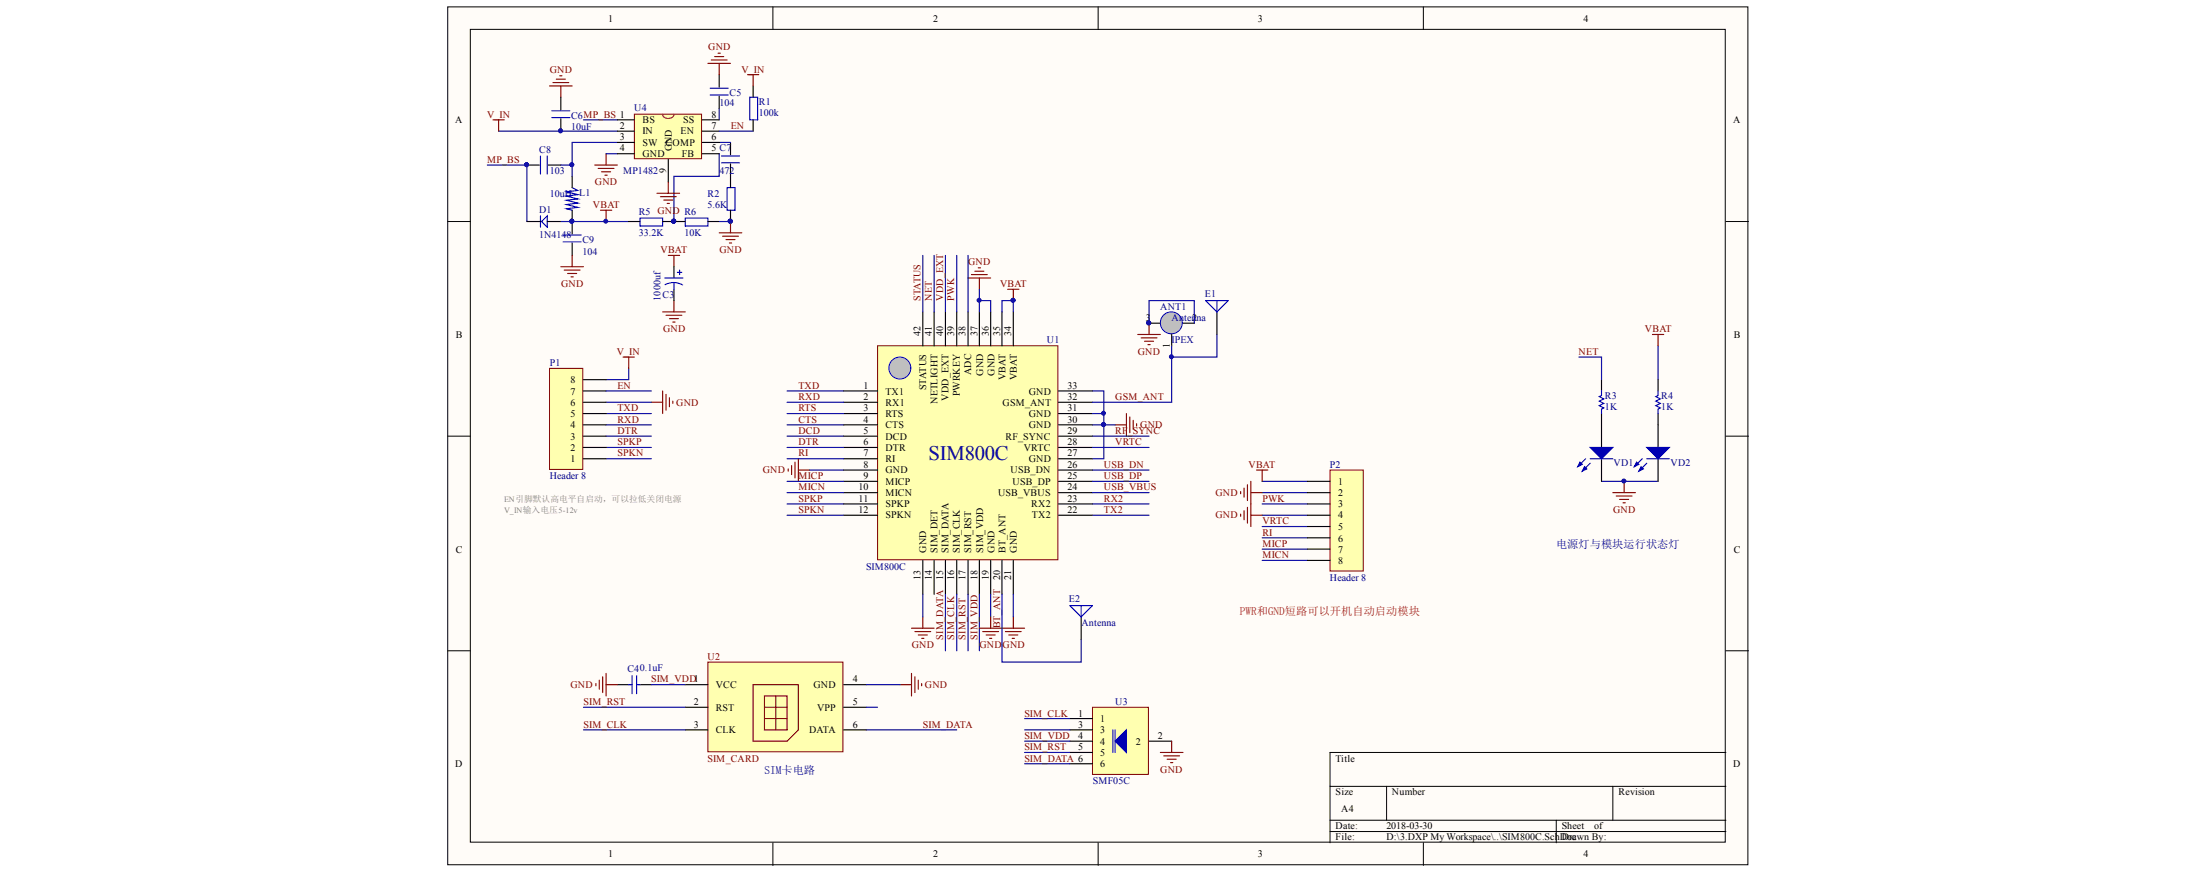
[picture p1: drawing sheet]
<svg xmlns="http://www.w3.org/2000/svg" width="297mm" height="118mm" viewBox="0 0 297 118" stroke-linecap="round" stroke-linejoin="round" font-family="sans-serif">
<defs><g id="words">
<text font-size="2.8" fill="#000080" x="125.4" y="62.2">SIM800C</text>
<g font-size="1.5" fill="#000080">
<text x="210.2" y="74">电源灯与模块运行状态灯</text>
<text x="103.3" y="104.5">SIM卡电路</text>
</g>
<text font-size="1.5" fill="#f00" x="167.5" y="83.1">PWR和GND短路可以开机自动启动模块</text>
<g font-size="1.4">
<text x="82.1" y="3">1</text>
<text x="126" y="3">2</text>
<text x="169.9" y="3">3</text>
<text x="213.9" y="3">4</text>
<text x="61.5" y="16.6">A</text>
<text x="83.7" y="17.4">2</text>
<text x="86.8" y="16.6">BS</text>
<text x="92.3" y="16.6">SS</text>
<text x="96.1" y="17.4">7</text>
<text x="96.1" y="15.9">8</text>
<text x="234.1" y="16.6">A</text>
<text x="83.7" y="18.9">3</text>
<text x="83.7" y="20.4">4</text>
<text x="86.8" y="18.2">IN</text>
<text x="86.8" y="19.7">SW</text>
<text x="86.8" y="21.2">GND</text>
<text x="89.9" y="19.7">COMP</text>
<text x="90" y="23.4" transform="rotate(-90 90 23.4)">9</text>
<text x="90.8" y="20.4" transform="rotate(-90 90.8 20.4)">GND</text>
<text x="91.9" y="18.2">EN</text>
<text x="92.1" y="21.2">FB</text>
<text x="96.1" y="18.9">6</text>
<text x="96.1" y="20.4">5 C7</text>
<text x="61.6" y="45.6">B</text>
<text x="124.3" y="45.4" transform="rotate(-90 124.3 45.4)">42</text>
<text x="125.9" y="45.4" transform="rotate(-90 125.9 45.4)">41</text>
<text x="127.4" y="45.4" transform="rotate(-90 127.4 45.4)">40</text>
<text x="128.9" y="45.4" transform="rotate(-90 128.9 45.4)">39</text>
<text x="130.4" y="45.4" transform="rotate(-90 130.4 45.4)">38</text>
<text x="132" y="45.4" transform="rotate(-90 132 45.4)">37</text>
<text x="133.6" y="45.4" transform="rotate(-90 133.6 45.4)">36</text>
<text x="135.1" y="45.4" transform="rotate(-90 135.1 45.4)">35</text>
<text x="136.6" y="45.4" transform="rotate(-90 136.6 45.4)">34</text>
<text x="154.8" y="43.3">3</text>
<text x="158" y="47" transform="rotate(-90 158 47)">1</text>
<text x="161" y="43.3">2</text>
<text x="234.2" y="45.6">B</text>
<text x="77.1" y="53.3">7</text>
<text x="77.1" y="51.8">8</text>
<text x="116.6" y="52.5">1</text>
<text x="119.6" y="53.3">TX1</text>
<text x="125.1" y="52.7" transform="rotate(-90 125.1 52.7)">STATUS</text>
<text x="129.7" y="53.5" transform="rotate(-90 129.7 53.5)">PWRKEY</text>
<text x="131.2" y="50.7" transform="rotate(-90 131.2 50.7)">ADC</text>
<text x="132.8" y="50.8" transform="rotate(-90 132.8 50.8)">GND</text>
<text x="134.3" y="50.8" transform="rotate(-90 134.3 50.8)">GND</text>
<text x="135.8" y="51.4" transform="rotate(-90 135.8 51.4)">VBAT</text>
<text x="137.4" y="51.4" transform="rotate(-90 137.4 51.4)">VBAT</text>
<text x="139" y="53.3">GND</text>
<text x="144.2" y="52.5">33</text>
<text x="77.1" y="59.4">3</text>
<text x="77.1" y="57.9">4</text>
<text x="77.1" y="56.3">5</text>
<text x="77.1" y="54.8">6</text>
<text x="116.6" y="54.1">2</text>
<text x="116.6" y="55.6">3</text>
<text x="116.6" y="57.1">4</text>
<text x="116.6" y="58.6">5</text>
<text x="119.6" y="54.8">RX1</text>
<text x="119.6" y="56.3">RTS</text>
<text x="119.6" y="57.9">CTS</text>
<text x="119.6" y="59.4">DCD</text>
<text x="126.6" y="54.6" transform="rotate(-90 126.6 54.6)">NETLIGHT</text>
<text x="128.1" y="54.1" transform="rotate(-90 128.1 54.1)">VDD_EXT</text>
<text x="135.4" y="54.8">GSM_ANT</text>
<text x="135.8" y="59.4">RF_SYNC</text>
<text x="139" y="57.9">GND</text>
<text x="139" y="56.3">GND</text>
<text x="144.2" y="58.6">29</text>
<text x="144.2" y="57.1">30</text>
<text x="144.2" y="55.6">31</text>
<text x="144.2" y="54.1">32</text>
<text x="77.1" y="62.4">1</text>
<text x="77.1" y="60.9">2</text>
<text x="116.6" y="60.1">6</text>
<text x="116.6" y="61.7">7</text>
<text x="116.6" y="63.2">8</text>
<text x="116.6" y="64.7">9</text>
<text x="119.6" y="60.9">DTR</text>
<text x="119.6" y="62.4">RI</text>
<text x="119.6" y="63.9">GND</text>
<text x="119.6" y="65.5">MICP</text>
<text x="136.5" y="63.9">USB_DN</text>
<text x="136.8" y="65.5">USB_DP</text>
<text x="138.3" y="60.9">VRTC</text>
<text x="139" y="62.4">GND</text>
<text x="144.2" y="64.7">25</text>
<text x="144.2" y="63.2">26</text>
<text x="144.2" y="61.7">27</text>
<text x="144.2" y="60.1">28</text>
<text x="180.8" y="65.5">1</text>
<text x="116" y="66.2">10</text>
<text x="116" y="67.7">11</text>
<text x="116" y="69.3">12</text>
<text x="119.6" y="67">MICN</text>
<text x="119.6" y="68.5">SPKP</text>
<text x="119.6" y="70">SPKN</text>
<text x="134.8" y="67">USB_VBUS</text>
<text x="139.3" y="68.5">RX2</text>
<text x="139.4" y="70">TX2</text>
<text x="144.2" y="69.3">22</text>
<text x="144.2" y="67.7">23</text>
<text x="144.2" y="66.2">24</text>
<text x="180.8" y="67">2</text>
<text x="180.8" y="68.5">3</text>
<text x="180.8" y="70">4</text>
<text x="180.8" y="71.6">5</text>
<text x="61.6" y="74.7">C</text>
<text x="125.1" y="74.7" transform="rotate(-90 125.1 74.7)">GND</text>
<text x="126.6" y="74.7" transform="rotate(-90 126.6 74.7)">SIM_DET</text>
<text x="128.1" y="74.7" transform="rotate(-90 128.1 74.7)">SIM_DATA</text>
<text x="129.7" y="74.7" transform="rotate(-90 129.7 74.7)">SIM_CLK</text>
<text x="131.2" y="74.7" transform="rotate(-90 131.2 74.7)">SIM_RST</text>
<text x="132.8" y="74.7" transform="rotate(-90 132.8 74.7)">SIM_VDD</text>
<text x="134.3" y="74.7" transform="rotate(-90 134.3 74.7)">GND</text>
<text x="135.8" y="74.7" transform="rotate(-90 135.8 74.7)">BT_ANT</text>
<text x="137.4" y="74.7" transform="rotate(-90 137.4 74.7)">GND</text>
<text x="180.8" y="73.1">6</text>
<text x="180.8" y="74.7">7</text>
<text x="180.8" y="76.2">8</text>
<text x="234.2" y="74.7">C</text>
<text x="124.3" y="78.3" transform="rotate(-90 124.3 78.3)">13</text>
<text x="125.9" y="78.3" transform="rotate(-90 125.9 78.3)">14</text>
<text x="127.4" y="78.3" transform="rotate(-90 127.4 78.3)">15</text>
<text x="128.9" y="78.3" transform="rotate(-90 128.9 78.3)">16</text>
<text x="130.4" y="78.3" transform="rotate(-90 130.4 78.3)">17</text>
<text x="132" y="78.3" transform="rotate(-90 132 78.3)">18</text>
<text x="133.6" y="78.3" transform="rotate(-90 133.6 78.3)">19</text>
<text x="135.1" y="78.3" transform="rotate(-90 135.1 78.3)">20</text>
<text x="136.6" y="78.3" transform="rotate(-90 136.6 78.3)">21</text>
<text x="93.7" y="95.3">2</text>
<text x="96.7" y="92.9">VCC</text>
<text x="109.9" y="92.9">GND</text>
<text x="115.2" y="95.3">5</text>
<text x="115.2" y="92.1">4</text>
<text x="93.7" y="98.3">3</text>
<text x="96.7" y="96">RST</text>
<text x="96.7" y="99.1">CLK</text>
<text x="109.3" y="99.1">DATA</text>
<text x="110.4" y="96">VPP</text>
<text x="115.2" y="98.3">6</text>
<text x="145.7" y="96.8">1</text>
<text x="145.7" y="98.3">3</text>
<text x="145.7" y="99.8">4</text>
<text x="145.7" y="101.3">5</text>
<text x="148.6" y="97.5">1</text>
<text x="148.6" y="99.1">3</text>
<text x="148.6" y="100.6">4</text>
<text x="153.4" y="100.6">2</text>
<text x="156.4" y="99.8">2</text>
<text x="61.5" y="103.6">D</text>
<text x="148.6" y="102.1">5</text>
<text x="148.6" y="103.6">6</text>
<text x="180.4" y="102.9">Title</text>
<text x="180.4" y="107.4">Size</text>
<text x="188" y="107.4">Number</text>
<text x="218.6" y="107.4">Revision</text>
<text x="234.1" y="103.6">D</text>
<text x="180.4" y="112">Date:</text>
<text x="180.4" y="113.5">File:</text>
<text x="181.2" y="109.7">A4</text>
<text x="187.3" y="112">2018-03-30</text>
<text x="187.3" y="113.5">D:\3.DXP My Workspace\..\SIM800C.SchDoc</text>
<text x="211" y="112">Sheet</text>
<text x="211" y="113.5">Drawn By:</text>
<text x="215.3" y="112">of</text>
<text x="82.1" y="115.8">1</text>
<text x="126" y="115.8">2</text>
<text x="169.9" y="115.8">3</text>
<text x="213.9" y="115.8">4</text>
</g>
<g font-size="1.4" fill="#800000">
<text x="74.3" y="9.8">GND</text>
<text x="95.7" y="6.8">GND</text>
<text x="100.1" y="9.8">V_IN</text>
<text x="65.8" y="15.9">V_IN</text>
<text x="98.7" y="17.4">EN</text>
<text x="65.8" y="22">MP_BS</text>
<text x="80.1" y="28.1">VBAT</text>
<text x="80.4" y="25">GND</text>
<text x="89.2" y="34.2">VBAT</text>
<text x="97.2" y="34.2">GND</text>
<text x="130.8" y="35.7">GND</text>
<text x="75.8" y="38.8">GND</text>
<text x="124.3" y="40.6" transform="rotate(-90 124.3 40.6)">STATUS</text>
<text x="125.9" y="40.6" transform="rotate(-90 125.9 40.6)">NET</text>
<text x="127.4" y="40.6" transform="rotate(-90 127.4 40.6)">VDD_EXT</text>
<text x="128.9" y="40.6" transform="rotate(-90 128.9 40.6)">PWK</text>
<text x="135.1" y="38.8">VBAT</text>
<text x="83.3" y="47.9">V_IN</text>
<text x="89.6" y="44.8">GND</text>
<text x="153.7" y="47.9">GND</text>
<text x="213.2" y="47.9">NET</text>
<text x="222.2" y="44.8">VBAT</text>
<text x="83.4" y="52.5">EN</text>
<text x="107.8" y="52.5">TXD</text>
<text x="83.4" y="55.6">TXD</text>
<text x="83.4" y="57.1">RXD</text>
<text x="83.4" y="58.6">DTR</text>
<text x="91.3" y="54.8">GND</text>
<text x="107.8" y="54.1">RXD</text>
<text x="107.8" y="55.6">RTS</text>
<text x="107.8" y="57.1">CTS</text>
<text x="107.8" y="58.6">DCD</text>
<text x="150.6" y="58.6">RF_SYNC</text>
<text x="150.6" y="54.1">GSM_ANT</text>
<text x="154" y="57.9">GND</text>
<text x="83.4" y="60.1">SPKP</text>
<text x="83.4" y="61.7">SPKN</text>
<text x="103" y="63.9">GND</text>
<text x="107.8" y="60.1">DTR</text>
<text x="107.8" y="61.7">RI</text>
<text x="107.8" y="64.7">MICP</text>
<text x="149.1" y="64.7">USB_DP</text>
<text x="149.1" y="63.2">USB_DN</text>
<text x="150.6" y="60.1">VRTC</text>
<text x="168.7" y="63.2">VBAT</text>
<text x="107.8" y="66.2">MICN</text>
<text x="107.8" y="67.7">SPKP</text>
<text x="107.8" y="69.3">SPKN</text>
<text x="149.1" y="69.3">TX2</text>
<text x="149.1" y="67.7">RX2</text>
<text x="149.1" y="66.2">USB_VBUS</text>
<text x="164.2" y="67">GND</text>
<text x="164.2" y="70">GND</text>
<text x="170.5" y="70.8">VRTC</text>
<text x="170.5" y="67.7">PWK</text>
<text x="217.9" y="69.3">GND</text>
<text x="170.5" y="73.9">MICP</text>
<text x="170.5" y="75.4">MICN</text>
<text x="170.5" y="72.4">RI</text>
<text x="95.6" y="89.1">U2</text>
<text x="123.2" y="87.6">GND</text>
<text x="127.4" y="86.4" transform="rotate(-90 127.4 86.4)">SIM_DATA</text>
<text x="128.9" y="86.4" transform="rotate(-90 128.9 86.4)">SIM_CLK</text>
<text x="130.4" y="86.4" transform="rotate(-90 130.4 86.4)">SIM_RST</text>
<text x="132" y="86.4" transform="rotate(-90 132 86.4)">SIM_VDD</text>
<text x="132.3" y="87.6">GND</text>
<text x="135.1" y="84.9" transform="rotate(-90 135.1 84.9)">BT_ANT</text>
<text x="135.4" y="87.6">GND</text>
<text x="77.1" y="92.9">GND</text>
<text x="78.8" y="95.3">SIM_RST</text>
<text x="88" y="92.1">SIM_VDD1</text>
<text x="124.9" y="92.9">GND</text>
<text x="78.8" y="98.3">SIM_CLK</text>
<text x="124.7" y="98.3">SIM_DATA</text>
<text x="138.4" y="99.8">SIM_VDD</text>
<text x="138.4" y="101.3">SIM_RST</text>
<text x="138.4" y="96.8">SIM_CLK</text>
<text x="95.6" y="102.9">SIM_CARD</text>
<text x="138.4" y="102.9">SIM_DATA 6</text>
<text x="156.7" y="104.4">GND</text>
</g>
<g font-size="1.4" fill="#000080">
<text x="77.1" y="16.1">C6MP_BS 1</text>
<text x="77.1" y="17.6">10uF</text>
<text x="85.7" y="15">U4</text>
<text x="97.2" y="14.4">104</text>
<text x="98.5" y="13">C5</text>
<text x="102.5" y="14.2">R1</text>
<text x="102.5" y="15.7">100k</text>
<text x="72.8" y="20.6">C8</text>
<text x="74.3" y="23.5">103</text>
<text x="84.2" y="23.5">MP1482</text>
<text x="97.2" y="23.5">472</text>
<text x="72.8" y="28.7">D1</text>
<text x="74.3" y="26.6">10uH L1</text>
<text x="86.3" y="29">R5 GND R6</text>
<text x="95.6" y="26.6">R2</text>
<text x="95.6" y="28.1">5.6K</text>
<text x="72.8" y="32.1">1N4148</text>
<text x="78.7" y="32.9">C9</text>
<text x="78.7" y="34.4">104</text>
<text x="86.3" y="31.9">33.2K</text>
<text x="92.4" y="31.9">10K</text>
<text x="89.2" y="40.6" transform="rotate(-90 89.2 40.6)">1000uf</text>
<text x="89.5" y="40.3">C3</text>
<text x="156.7" y="41.8">ANT1</text>
<text x="162.7" y="40.1">E1</text>
<text x="141.4" y="46.4">U1</text>
<text x="158.3" y="46.4">IPEX</text>
<text x="158.3" y="43.3">Antenna</text>
<text x="74.3" y="49.5">P1</text>
<text x="216.8" y="53.9">R3</text>
<text x="224.4" y="53.9">R4</text>
<text x="216.8" y="55.4">1K</text>
<text x="224.4" y="55.4">1K</text>
<text x="74.3" y="64.7">Header 8</text>
<text x="179.7" y="63.2">P2</text>
<text x="218" y="63">VD1</text>
<text x="225.7" y="63">VD2</text>
<text x="117" y="76.9">SIM800C</text>
<text x="144.4" y="81.3">E2</text>
<text x="179.7" y="78.5">Header 8</text>
<text x="146.1" y="84.5">Antenna</text>
<text x="84.8" y="90.8">C40.1uF</text>
<text x="150.6" y="95.3">U3</text>
<text x="147.6" y="105.9">SMF05C</text>
</g>
<g font-size="1.1" fill="#808080">
<text x="68.1" y="67.8">EN引脚默认高电平自启动，可以拉低关闭电源</text>
<text x="68.1" y="69.3">V_IN输入电压5-12v</text>
</g>
</g></defs>
<g fill="#fffcf8" stroke="#000" stroke-width=".14">
<path d="M60.5 .9h175.6v115.9h-175.6z"/>
<path d="M63.5 4h169.5v109.7h-169.5z"/>
</g>
<g fill="none" stroke="#000" stroke-width=".14">
<path d="M104.4 .9v3.1M148.3 .9v3.1M192.3 .9v3.1M60.5 29.9h3M233.1 29.9h3.1M60.5 58.9h3M233.1 58.9h3.1M60.5 87.9h3M233.1 87.9h3.1M104.4 113.8v3.1M148.3 113.8v3.1M179.7 106.2h53.4"/>
<path d="M179.7 110.8h53.4M179.7 112.3h53.4M187.3 106.2v4.6M192.3 113.8v3.1M210.2 110.8v3M217.9 106.2v4.6M233.1 101.6h-53.4v12.2"/>
</g>
<path d="M118.5 46.7h24.4v28.9h-24.4z" fill="#ffffb0" stroke="#800000" stroke-width=".14"/>
<circle cx="121.6" cy="49.7" r="1.48" fill="#c0c0c0" stroke="#00f" stroke-width=".14"/>
<g fill="none" stroke="#000" stroke-width=".15">
<path d="M114 52.8h4.5M114 54.3h4.5M114 55.9h4.5M114 57.4h4.5M114 58.9h4.5M124.7 42.1v4.6M126.2 42.1v4.6M127.7 42.1v4.6M129.2 42.1v4.6M130.8 42.1v4.6M132.3 42.1v4.6M133.8 42.1v4.6"/>
<path d="M135.3 42.1v4.6M136.9 42.1v4.6M143 52.8h4.6M143 54.3h4.6M143 55.9h4.6M143 57.4h4.6M143 58.9h4.6M216.3 51.3v1.5M216.3 55.9v4.5M224 51.3v1.5M224 55.9v4.5M114 60.4h4.5"/>
<path d="M114 62h4.5M114 63.5h4.5M114 65h4.5M114 66.5h4.5M114 68.1h4.5M114 69.6h4.5M124.7 75.7v4.6M126.2 75.7v4.6M127.7 75.7v4.6M129.2 75.7v4.6M130.8 75.7v4.6M132.3 75.7v4.6"/>
<path d="M133.8 75.7v4.6M135.3 75.7v4.6M136.9 75.7v4.6M143 60.4h4.6M143 62h4.6M143 63.5h4.6M143 65h4.6M143 66.5h4.6M143 68.1h4.6M143 69.6h4.6M216.3 62v3M224 62v3"/>
</g>
<path d="M216.3 52.8v.6l-.3 .2 .6 .3-.6 .3 .6 .3-.6 .3 .6 .3-.3 .1v.7M224 52.8v.6l-.3 .2 .6 .3-.6 .3 .6 .3-.6 .3 .6 .3-.3 .1v.7M214.2 62l-1.1 1M214.8 62h3.1M214.8 62.6l-1.1 1M221.8 62l-1 1M222.4 62.6l-1 1M222.4 62h3.1" fill="none" stroke="#00f" stroke-width=".15"/>
<path d="M223.2 45.2h1.5M224 45.2v1.5M217.9 66.5h3M218.3 67h2.2M218.8 67.5h1.2M219.2 67.9h.3M219.4 65v1.5" fill="none" stroke="#800000" stroke-width=".15"/>
<circle cx="219.4" cy="65" r=".26" fill="#000080" stroke="#000080" stroke-width=".14"/>
<path d="M213.3 48.2h3v3.1M224 46.7v4.6M216.3 65h7.7" fill="none" stroke="#000080" stroke-width=".15"/>
<g fill="#00f" stroke="#00f" stroke-width=".15">
<path d="M222.4 60.4h3.1l-1.5 1.6z"/>
<path d="M221.7 63l.3 .3-.6 .3z"/>
<path d="M221.1 62.4l.3 .3-.6 .3z"/>
<path d="M214.8 60.4h3.1l-1.6 1.6z"/>
<path d="M214 63l.3 .3-.6 .3z"/>
<path d="M213.4 62.4l.3 .3-.6 .3z"/>
</g>
<path d="M95.6 89.4h18.3v12.1h-18.3z" fill="#ffffb0" stroke="#800000" stroke-width=".14"/>
<path d="M91 36v1.5M91 39.1v1.5M83.4 92.5h1.5M86.5 92.5h1.5M92.6 98.6h3M92.6 95.5h3M92.6 92.5h3M114 98.6h3M114 95.5h3M114 92.5h3" fill="none" stroke="#000" stroke-width=".15"/>
<g fill="none" stroke="#800000" stroke-width=".15">
<path d="M90.3 34.5h1.5M91 34.5v1.5M130.8 37.5h3M131.2 37.1h2.2M131.7 36.6h1.2M132.1 36.2h.3M132.3 37.5v1.6M136.1 39.1h1.5M136.9 39.1v1.5M88 54.3h1.5M89.5 42.1h3.1M89.5 52.8v3.1"/>
<path d="M90 42.6h2.1M90 53.3v2.1M90.4 43h1.2M90.4 53.7v1.2M90.9 43.5h.3M90.9 54.2v.3M91 40.6v1.5M150.6 57.4h1.6M152.2 55.9v3M152.6 56.3v2.2M153.1 56.8v1.2M153.5 57.2v.3"/>
<path d="M106.5 63.3v.3M106.9 62.9v1.2M107.4 62.4v2.2M107.8 62v3M107.8 63.5h1.6M167.6 66.4v.3M168 65.9v1.2M168.5 65.5v2.1M169 65v3.1M169 66.5h1.5M169.7 63.5h1.6M170.5 63.5v1.5"/>
<path d="M80.5 92.3v.3M81 91.9v1.2M81.4 91.4v2.1M81.9 92.5h1.5M81.9 91v3M101.7 92.5h6.1v6.1l-1.5 1.5h-4.6zM103.3 94h3v4.6h-3zM103.3 97.1h3M103.3 95.5h3M104.8 94v4.6M121.6 92.5h1.5M123.1 91v3"/>
<path d="M123.1 84.8h3.1M123.6 91.4v2.1M123.6 85.3h2.1M124 91.9v1.2M124 85.8h1.3M124.5 92.3v.3M124.5 86.2h.3M124.7 83.3v1.5M132.3 84.8h6.1M132.8 85.3h2.1M133.2 85.8h1.2M133.7 86.2h.3"/>
<path d="M133.8 83.3v1.5M135.8 85.3h2.1M136.3 85.8h1.2M136.7 86.2h.3M136.9 83.3v1.5"/>
</g>
<path d="M89.8 37.5h2.5M91 38.2h.6l.6 .3M91 38.2h-.6l-.6 .3M91 38.2v.9M91.5 36.8h.6M91.8 36.5v.6M84.9 92.5h.5M85.4 91.3v2.4M86 91.3v2.4M86 92.5h.5" fill="none" stroke="#00f" stroke-width=".15"/>
<g fill="none" stroke="#000080" stroke-width=".15">
<path d="M124.7 34.5v7.6M126.2 34.5v7.6M127.7 34.5v7.6M129.2 34.5v7.6M130.8 34.5v7.6M132.3 39.1v3M106.3 55.9h7.7M106.3 57.4h7.7M106.3 52.8h7.7M106.3 54.3h7.7M106.3 58.9h7.7M132.3 40.6h1.5v1.5"/>
<path d="M135.3 42.1v-1.5h1.6v1.5M147.6 52.8h1.5v9.2h-1.5M147.6 55.9h1.5M147.6 57.4h3M147.6 58.9h7.6M106.3 60.4h7.7M106.3 62h7.7M106.3 65h7.7M106.3 66.5h7.7M106.3 68.1h7.7M106.3 69.6h7.7M109.4 63.5h4.6"/>
<path d="M147.6 63.5h7.6M147.6 60.4h7.6M147.6 65h7.6M147.6 66.5h7.6M147.6 68.1h7.6M147.6 69.6h7.6M170.5 65h6.1M170.5 66.5h6.1M170.5 68.1h6.1M170.5 69.6h6.1M170.5 72.6h6.1M170.5 71.1h6.1"/>
<path d="M170.5 74.2h6.1M170.5 75.7h6.1M78.8 98.6h13.8M78.8 95.5h13.8M88 92.5h4.6M117 92.5h4.6M117 98.6h12.2M117 95.5h1.5M124.7 80.3v3M127.7 80.3v7.6M129.2 80.3v7.6M130.8 80.3v7.6"/>
<path d="M132.3 80.3v7.6M133.8 80.3v3M136.9 80.3v3"/>
</g>
<g fill="#000080" stroke="#000080" stroke-width=".14">
<circle cx="136.8" cy="40.6" r=".26"/>
<circle cx="132.3" cy="40.6" r=".26"/>
<circle cx="149.1" cy="55.8" r=".26"/>
<circle cx="149.1" cy="57.3" r=".26"/>
</g>
<circle cx="158.2" cy="43.6" r="1.48" fill="#c0c0c0" stroke="#00f" stroke-width=".14"/>
<path d="M155.2 43.7h1.5M158.3 45.2v1.5M159.8 43.7h1.5M164.4 42.1v3.1M146 83.3v3.1" fill="none" stroke="#000" stroke-width=".15"/>
<g fill="#000080" stroke="#000080" stroke-width=".14">
<circle cx="155.2" cy="43.6" r=".26"/>
<circle cx="158.2" cy="48.2" r=".26"/>
</g>
<path d="M81.9 54.3h6.1M81.9 55.9h6.1M81.9 57.4h6.1M81.9 58.9h6.1M84.9 49.8v1.5h-3M155.2 43.7v-3.1h6.1v3.1M158.3 46.7v7.6h-10.7M164.4 45.2v3h-6.1M81.9 60.4h6.1M81.9 62h6.1" fill="none" stroke="#000080" stroke-width=".15"/>
<path d="M153.7 45.2h3M154.1 45.6h2.2M154.6 46.1h1.2M155.1 46.6h.3M155.2 43.7v1.5M167.6 69.4v.3M168 69v1.2M168.5 68.5v2.2M169 68.1v3M169 69.6h1.5" fill="none" stroke="#800000" stroke-width=".15"/>
<path d="M162.9 40.6h3l-1.5 1.5zM164.4 40.6v1.5M144.5 81.8h3.1l-1.6 1.5zM146 81.8v1.5" fill="none" stroke="#00f" stroke-width=".15"/>
<path d="M179.7 63.5h4.5v13.6h-4.5z" fill="#ffffb0" stroke="#800000" stroke-width=".14"/>
<path d="M176.6 65h3.1M176.6 66.5h3.1M176.6 68.1h3.1M176.6 69.6h3.1M176.6 71.1h3.1M176.6 72.6h3.1M176.6 74.2h3.1M176.6 75.7h3.1" fill="none" stroke="#000" stroke-width=".15"/>
<path d="M74.2 49.8h4.5v13.6h-4.5z" fill="#ffffb0" stroke="#800000" stroke-width=".14"/>
<g fill="none" stroke="#000" stroke-width=".15">
<path d="M75.8 13.1v1.7M75.8 16v1.7M97.1 10.1v1.7M97.1 13v1.7M98.7 19.2v1.7M101.7 11.6v1.5M101.7 16.2v1.5M71.2 22.3h1.7M71.2 29.9h1.8M73.9 29.9h1.9M74.1 22.3h1.7M77.3 23.8v1.5"/>
<path d="M77.3 28.4v3.2M77.3 32.8v1.7M84.9 29.9h1.6M89.5 29.9h3.1M95.6 29.9h1.5M98.7 22.1v3.2M98.7 28.4v1.5M78.8 58.9h3.1M78.8 57.4h3.1M78.8 55.9h3.1M78.8 54.3h3.1M78.8 52.8h3.1"/>
<path d="M78.8 51.3h3.1M78.8 62h3.1M78.8 60.4h3.1"/>
</g>
<g fill="none" stroke="#00f" stroke-width=".15">
<path d="M74.5 15.9h2.5M74.5 15h2.5M95.9 12.8h2.5M95.9 11.9h2.5M101.3 13.1h1v3.1h-1zM73 21.1v2.4M73 29.2v1.5M73.2 29.9l.7-.7v1.5zM73.9 21.1v2.4M76.1 32.7h2.4M76.1 31.8h2.4M77.3 25.3l.7 .4-1.5 .2 1.5 .4-1.5 .2 1.5 .4-1.5 .2 1.5 .3-1.5 .2 1.5 .4-1.5 .2 .8 .2"/>
<path d="M86.5 29.5h3v1h-3zM92.6 29.5h3v1h-3zM97.5 22h2.4M97.5 21.1h2.4M98.2 25.3h1.1v3.1h-1.1z"/>
</g>
<g fill="#000080" stroke="#000080" stroke-width=".14">
<circle cx="71.1" cy="22.2" r=".26"/>
<circle cx="75.7" cy="17.7" r=".26"/>
<circle cx="77.2" cy="29.9" r=".26"/>
<circle cx="81.8" cy="29.9" r=".26"/>
<circle cx="91" cy="29.9" r=".26"/>
<circle cx="98.6" cy="29.9" r=".26"/>
<circle cx="77.2" cy="22.2" r=".26"/>
</g>
<g fill="none" stroke="#800000" stroke-width=".15">
<path d="M74.2 11.6h3.1M74.7 11.2h2.1M75.1 10.7h1.3M75.6 10.2h.3M75.8 11.6v1.5M95.6 8.6h3.1M96.1 8.1h2.1M96.5 7.6h1.3M97 7.2h.3M97.1 8.6v1.5M101 10.1h1.5M101.7 10.1v1.5"/>
<path d="M75.8 36h3M76.2 36.5h2.2M76.7 36.9h1.2M77.1 37.4h.3M77.3 34.5v1.5M80.3 22.3h3.1M80.8 22.7h2.1M81.1 28.4h1.5M81.3 23.2h1.2M81.7 23.7h.3M81.9 20.8v1.5M81.9 28.4v1.5"/>
<path d="M97.1 31.4h3.1M97.6 31.9h2.1M98.1 32.4h1.2M98.5 32.8h.3M98.7 29.9v1.5"/>
</g>
<path d="M67.4 17.7h16M78.8 16.2h4.6M83.4 19.2h-6.1v3.1M97.1 19.2h1.6M97.1 14.7v1.5M65.8 22.3h5.4v7.6M75.8 22.3h1.5v1.5M75.8 29.9h9.1M81.9 20.8h1.5M97.1 20.8v3h-6.1v6.1" fill="none" stroke="#000080" stroke-width=".15"/>
<path d="M85.7 15.4h9.1v6h-9.1z" fill="#ffffb0" stroke="#800000" stroke-width=".14"/>
<path d="M83.4 16.2h2.3M83.4 17.7h2.3M83.4 19.2h2.3M94.9 16.2h2.2M94.9 17.7h2.2M94.9 19.2h2.2M83.4 20.8h2.3M90.3 21.5v3.1M94.9 20.8h2.2" fill="none" stroke="#000" stroke-width=".15"/>
<path d="M89.5 15.4a.79 .79 0 0 0 .8 .6 .79 .79 0 0 0 .7-.6" fill="none" stroke="#f00" stroke-width=".15"/>
<path d="M97.1 17.7h4.6M97.1 29.9h1.6M81.9 52.8h6.1M135.3 80.3v9.1h10.7v-3" fill="none" stroke="#000080" stroke-width=".15"/>
<path d="M66.6 16.2h1.5M67.4 16.2v1.5M88.7 26.1h3.1M89.2 26.6h2.1M89.7 27h1.2M90.1 27.5h.3M90.3 24.6v1.5M84.2 48.2h1.5M84.9 48.2v1.6" fill="none" stroke="#800000" stroke-width=".15"/>
<circle cx="98.6" cy="29.9" r=".26" fill="#000080" stroke="#000080" stroke-width=".14"/>
<path d="M147.6 95.5h7.5v9.1h-7.5z" fill="#ffffb0" stroke="#800000" stroke-width=".14"/>
<path d="M144.5 97.1h3.1M144.5 98.6h3.1M144.5 100.1h3.1M144.5 101.6h3.1M144.5 103.2h3.1M155.2 100.1h3.1" fill="none" stroke="#000" stroke-width=".15"/>
<path d="M150.6 100.1l1.6-1.5v3z" fill="#00f" stroke="#00f" stroke-width=".15"/>
<path d="M150.3 98.6v3M150.6 98.6v3" fill="none" stroke="#00f" stroke-width=".15"/>
<path d="M156.7 101.6h3.1M157.2 102.1h2.1M157.7 102.5h1.2M158.1 103h.3M158.3 100.1v1.5" fill="none" stroke="#800000" stroke-width=".15"/>
<path d="M138.4 98.6h6.1M138.4 97.1h6.1M138.4 100.1h6.1M138.4 101.6h6.1M138.4 103.2h6.1" fill="none" stroke="#000080" stroke-width=".15"/>
<use href="#words"/>
</svg>
